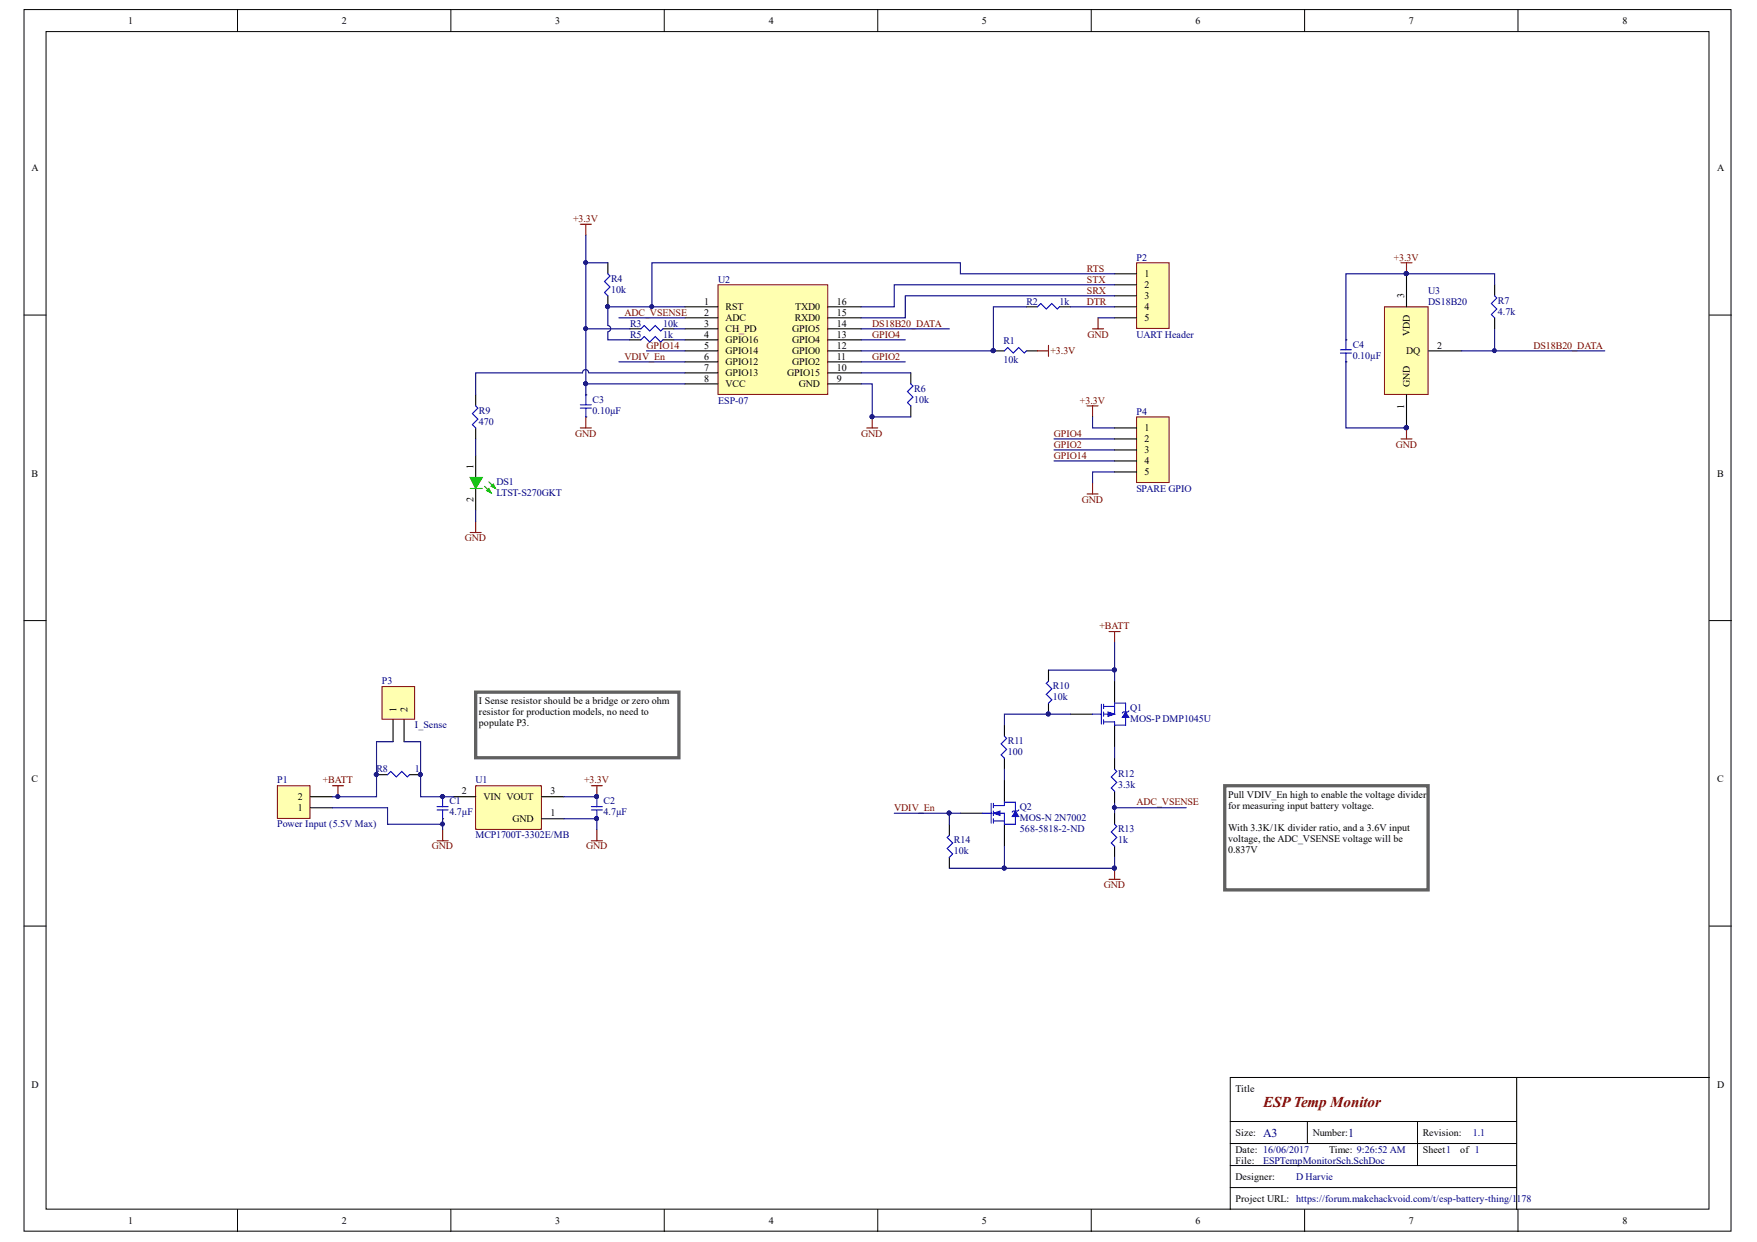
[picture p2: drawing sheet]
<svg xmlns="http://www.w3.org/2000/svg" width="297mm" height="210mm" viewBox="0 0 297 210" stroke-linecap="round" stroke-linejoin="round" font-family="sans-serif">
<defs><g id="words">
<text font-size="2.5" fill="#800000" x="213.5" y="187.1">ESPTempMonitor</text>
<g font-size="2" fill="#000080">
<text x="213.5" y="192.1">A3</text>
<text x="227.9" y="192.1">1</text>
</g>
<g font-size="1.7">
<text x="21.7" y="4.1">1</text>
<text x="57.8" y="4.1">2</text>
<text x="93.8" y="4.1">3</text>
<text x="130" y="4.1">4</text>
<text x="166" y="4.1">5</text>
<text x="202.1" y="4.1">6</text>
<text x="238.2" y="4.1">7</text>
<text x="274.3" y="4.1">8</text>
<text x="5.3" y="28.9">A</text>
<text x="290.3" y="28.9">A</text>
<text x="193.5" y="46.8">1</text>
<text x="119" y="51.5">1</text>
<text x="119" y="53.3">2</text>
<text x="122.7" y="52.4">RST</text>
<text x="134.4" y="52.4">TXD0</text>
<text x="141.5" y="53.3">15</text>
<text x="141.5" y="51.5">16</text>
<text x="193.5" y="48.7">2</text>
<text x="193.5" y="50.6">3</text>
<text x="193.5" y="52.4">4</text>
<text x="237.4" y="50.4" transform="rotate(-90 237.4 50.4)">3</text>
<text x="119" y="55.2">3</text>
<text x="119" y="57.1">4</text>
<text x="119" y="58.9">5</text>
<text x="122.7" y="54.3">ADC</text>
<text x="122.7" y="56.1">CH_PD</text>
<text x="122.7" y="58">GPIO16</text>
<text x="122.7" y="59.9">GPIO14</text>
<text x="133.9" y="59.9">GPIO0</text>
<text x="133.9" y="58">GPIO4</text>
<text x="133.9" y="56.1">GPIO5</text>
<text x="134.4" y="54.3">RXD0</text>
<text x="141.5" y="58.9">12</text>
<text x="141.5" y="57.1">13</text>
<text x="141.5" y="55.2">14</text>
<text x="193.5" y="54.3">5</text>
<text x="237.7" y="59.9">DQ</text>
<text x="238.3" y="56.8" transform="rotate(-90 238.3 56.8)">VDD</text>
<text x="243" y="58.9">2</text>
<text x="119" y="60.8">6</text>
<text x="119" y="62.6">7</text>
<text x="119" y="64.5">8</text>
<text x="122.7" y="61.7">GPIO12</text>
<text x="122.7" y="63.6">GPIO13</text>
<text x="122.7" y="65.4">VCC</text>
<text x="133.1" y="63.6">GPIO15</text>
<text x="133.9" y="61.7">GPIO2</text>
<text x="135" y="65.4">GND</text>
<text x="141.5" y="64.5">9</text>
<text x="141.5" y="62.6">10</text>
<text x="141.5" y="60.8">11</text>
<text x="238.3" y="65.4" transform="rotate(-90 238.3 65.4)">GND</text>
<text x="237.4" y="69.1" transform="rotate(-90 237.4 69.1)">1</text>
<text x="193.5" y="72.9">1</text>
<text x="193.5" y="74.7">2</text>
<text x="193.5" y="76.6">3</text>
<text x="5.3" y="80.6">B</text>
<text x="80" y="79.2" transform="rotate(-90 80 79.2)">1</text>
<text x="193.5" y="78.5">4</text>
<text x="193.5" y="80.3">5</text>
<text x="290.3" y="80.6">B</text>
<text x="80" y="84.9" transform="rotate(-90 80 84.9)">2</text>
<text x="81" y="119">I Sense resistor should be a bridge or zero ohm</text>
<text x="67" y="120.3" transform="rotate(-90 67 120.3)">1</text>
<text x="68.9" y="120.3" transform="rotate(-90 68.9 120.3)">2</text>
<text x="81" y="120.9">resistor for production models, no need to</text>
<text x="81" y="122.8">populate P3.</text>
<text x="5.3" y="132.2">C</text>
<text x="50.3" y="137">1</text>
<text x="50.3" y="135.2">2</text>
<text x="78.1" y="134.3">2</text>
<text x="81.7" y="135.2">VIN VOUT</text>
<text x="93.1" y="138">1</text>
<text x="93.1" y="134.3">3</text>
<text x="207.6" y="134.8">Pull VDIV_En high to enable the voltage divider</text>
<text x="207.6" y="136.7">for measuring input battery voltage.</text>
<text x="290.3" y="132.2">C</text>
<text x="86.6" y="138.9">GND</text>
<text x="207.6" y="140.4">With 3.3K/1K divider ratio, and a 3.6V input</text>
<text x="207.6" y="142.3">voltage, the ADC_VSENSE voltage will be</text>
<text x="207.6" y="144.1">0.837V</text>
<text x="5.3" y="183.8">D</text>
<text x="208.9" y="184.6">Title</text>
<text x="290.3" y="183.8">D</text>
<text x="208.9" y="192">Size:</text>
<text x="221.9" y="192">Number:</text>
<text x="240.5" y="192">Revision:</text>
<text x="208.9" y="194.8">Date: 16/06/2017</text>
<text x="208.9" y="196.6">File:</text>
<text x="224.7" y="194.8">Time: 9:26:52 AM</text>
<text x="240.5" y="194.8">Sheet1</text>
<text x="246.9" y="194.8">of 1</text>
<text x="208.9" y="199.4">Designer:</text>
<text x="208.9" y="203.2">Project URL: https://forum.makehackvoid.com/t/esp-battery-thing/1178</text>
<text x="21.7" y="206.9">1</text>
<text x="57.8" y="206.9">2</text>
<text x="93.8" y="206.9">3</text>
<text x="130" y="206.9">4</text>
<text x="166" y="206.9">5</text>
<text x="202.1" y="206.9">6</text>
<text x="238.2" y="206.9">7</text>
<text x="274.3" y="206.9">8</text>
</g>
<g font-size="1.7" fill="#800000">
<text x="96.9" y="37.5">+3.3V</text>
<text x="183.8" y="47.8">STX</text>
<text x="183.8" y="45.9">RTS</text>
<text x="235.6" y="44">+3.3V</text>
<text x="105.6" y="53.3">ADC_VSENSE</text>
<text x="183.8" y="51.5">DTR</text>
<text x="183.8" y="49.6">SRX</text>
<text x="109.3" y="58.9">GPIO14</text>
<text x="147.5" y="55.2">DS18B20_DATA</text>
<text x="147.5" y="57.1">GPIO4</text>
<text x="177.6" y="59.9">+3.3V</text>
<text x="183.9" y="57.1">GND</text>
<text x="259.2" y="58.9">DS18B20_DATA</text>
<text x="105.6" y="60.8">VDIV_En</text>
<text x="147.5" y="60.8">GPIO2</text>
<text x="182.6" y="68.2">+3.3V</text>
<text x="97.2" y="73.8">GND</text>
<text x="145.6" y="73.8">GND</text>
<text x="178.2" y="77.5">GPIO14</text>
<text x="178.2" y="73.8">GPIO4</text>
<text x="178.2" y="75.7">GPIO2</text>
<text x="236" y="75.7">GND</text>
<text x="182.9" y="85">GND</text>
<text x="78.6" y="91.5">GND</text>
<text x="185.9" y="106.4">+BATT</text>
<text x="54.6" y="132.4">+BATT</text>
<text x="98.7" y="132.4">+3.3V</text>
<text x="151.2" y="137">VDIV_En</text>
<text x="192.1" y="136.1">ADC_VSENSE</text>
<text x="73" y="143.6">GND</text>
<text x="99.1" y="143.6">GND</text>
<text x="186.6" y="150.1">GND</text>
</g>
<g font-size="1.7" fill="#000080">
<text x="103.3" y="47.6">R4</text>
<text x="121.4" y="47.8">U2</text>
<text x="192.1" y="44">P2</text>
<text x="103.3" y="49.5">10k</text>
<text x="173.5" y="51.5">R2</text>
<text x="179.1" y="51.5">1k</text>
<text x="241.5" y="49.6">U3</text>
<text x="241.5" y="51.5">DS18B20</text>
<text x="253.2" y="51.3">R7</text>
<text x="253.2" y="53.2">4.7k</text>
<text x="106.5" y="55.2">R3</text>
<text x="106.5" y="57.1">R5</text>
<text x="112.1" y="55.2">10k</text>
<text x="112.1" y="57.1">1k</text>
<text x="169.6" y="58.2">R1</text>
<text x="192.1" y="57.1">UART Header</text>
<text x="228.7" y="58.8">C4</text>
<text x="169.6" y="61.4">10k</text>
<text x="228.7" y="60.6">0.10µF</text>
<text x="81" y="69.9">R9</text>
<text x="81" y="71.8">470</text>
<text x="100.2" y="68.1">C3</text>
<text x="100.2" y="69.9">0.10µF</text>
<text x="121.4" y="68.2">ESP-07</text>
<text x="154.6" y="66.2">R6</text>
<text x="154.6" y="68.1">10k</text>
<text x="192.1" y="70.1">P4</text>
<text x="83.9" y="82">DS1</text>
<text x="83.9" y="83.9">LTST-S270GKT</text>
<text x="192.1" y="83.1">SPARE GPIO</text>
<text x="64.6" y="115.7">P3</text>
<text x="178" y="116.4">R10</text>
<text x="178" y="118.3">10k</text>
<text x="70.1" y="123.1">I_Sense</text>
<text x="170.4" y="125.7">R11</text>
<text x="191" y="120.1">Q1</text>
<text x="191" y="122">MOS-P DMP1045U</text>
<text x="63.6" y="130.5">R8</text>
<text x="70.1" y="130.5">1</text>
<text x="170.4" y="127.6">100</text>
<text x="189" y="131.3">R12</text>
<text x="46.9" y="132.4">P1</text>
<text x="76" y="135.9">C1</text>
<text x="76" y="137.8">4.7µF</text>
<text x="80.4" y="132.4">U1</text>
<text x="102" y="135.9">C2</text>
<text x="102" y="137.8">4.7µF</text>
<text x="172.4" y="136.9">Q2</text>
<text x="189" y="133.2">3.3k</text>
<text x="46.9" y="139.8">Power Input (5.5V Max)</text>
<text x="80.4" y="141.7">MCP1700T-3302E/MB</text>
<text x="161.3" y="142.5">R14</text>
<text x="172.4" y="140.6">568-5818-2-ND</text>
<text x="172.4" y="138.7">MOS-N 2N7002</text>
<text x="189" y="140.6">R13</text>
<text x="189" y="142.5">1k</text>
<text x="161.3" y="144.3">10k</text>
<text x="249" y="192">1.1</text>
<text x="213.5" y="196.6">ESPTempMonitorSch.SchDoc</text>
<text x="219.1" y="199.4">D Harvie</text>
</g>
</g></defs>
<g fill="#fff" stroke="#000" stroke-width=".17">
<path d="M4.1 1.6h288.5v206.5h-288.5z"/>
<path d="M7.8 5.3h281.1v199.1h-281.1z"/>
</g>
<g fill="none" stroke="#000" stroke-width=".17">
<path d="M40.2 1.6v3.7M76.2 1.6v3.7M112.3 1.6v3.7M148.4 1.6v3.7M184.5 1.6v3.7M220.6 1.6v3.7M256.6 1.6v3.7M4.1 53.3h3.7M289 53.3h3.7M4.1 104.9h3.7M289 104.9h3.7M4.1 156.5h3.7"/>
<path d="M289 156.5h3.7M208 189.5h48.4M208 193.3h48.4M208 197h48.4M221 189.5v3.8M239.6 189.5v7.5M256.4 182.1v22.3M289 182.1h-81v22.3M40.2 204.4v3.7M76.2 204.4v3.7M112.3 204.4v3.7M148.4 204.4v3.7"/>
<path d="M184.5 204.4v3.7M208 200.7h48.4M220.6 204.4v3.7M256.6 204.4v3.7"/>
</g>
<path d="M80.4 132.8h11.1v7.4h-11.1z" fill="#ffffb0" stroke="#800000" stroke-width=".17"/>
<path d="M76.7 134.7h3.7M91.6 138.4h3.7M91.6 134.7h3.7" fill="none" stroke="#000" stroke-width=".19"/>
<path d="M74.8 138.4v1.8M95.3 138.4h5.6v1.8M95.3 134.7h5.6" fill="none" stroke="#000080" stroke-width=".19"/>
<g fill="#000080" stroke="#000080" stroke-width=".17">
<circle cx="100.9" cy="134.6" r=".33"/>
<circle cx="100.9" cy="138.3" r=".33"/>
</g>
<path d="M73.9 142.1h1.9M74.8 140.2v1.9M100 142.1h1.8M100.9 140.2v1.9" fill="none" stroke="#800000" stroke-width=".19"/>
<path d="M46.9 132.8h5.5v5.5h-5.5z" fill="#ffffb0" stroke="#800000" stroke-width=".17"/>
<path d="M52.5 136.5h3.7M52.5 134.7h3.7M74.8 134.7h.1M74.8 138.4h.1M100.9 134.7h.1M100.9 138.4h.1" fill="none" stroke="#000" stroke-width=".19"/>
<path d="M56.2 136.5h9.3v2.8h9.3" fill="none" stroke="#000080" stroke-width=".19"/>
<g fill="#000080" stroke="#000080" stroke-width=".17">
<circle cx="74.8" cy="139.3" r=".34"/>
<circle cx="74.8" cy="134.6" r=".34"/>
<circle cx="100.9" cy="134.6" r=".33"/>
<circle cx="100.9" cy="138.3" r=".33"/>
<circle cx="57.1" cy="134.6" r=".34"/>
</g>
<path d="M73.9 136.9h1.9M73.9 136.3h1.9M74.8 134.7v1.6M74.8 136.9v1.5M100 136.9h1.8M100 136.3h1.8M100.9 134.7v1.6M100.9 136.9v1.5" fill="none" stroke="#00f" stroke-width=".19"/>
<path d="M56.2 132.8h1.9M57.1 132.8v1.9M100 132.8h1.8M100.9 132.8v1.9" fill="none" stroke="#800000" stroke-width=".19"/>
<path d="M121.4 48.1h18.5v18.6h-18.5z" fill="#ffffb0" stroke="#800000" stroke-width=".17"/>
<g fill="none" stroke="#000" stroke-width=".19">
<path d="M102.8 44.4v1.9M102.8 50v1.9M106.5 55.6h1.9M106.5 57.4h1.9M112.1 55.6h1.8M112.1 57.4h1.8M115.8 51.9h5.6M115.8 53.7h5.6M115.8 55.6h5.6M115.8 57.4h5.6M115.8 59.3h5.6M140 51.9h5.6"/>
<path d="M140 53.7h5.6M140 55.6h5.6M140 57.4h5.6M140 59.3h5.6M167.9 59.3h1.9M173.5 51.9h1.9M173.5 59.3h1.9M179.1 51.9h1.9M99 66.7h.1M99 70.5h.1M115.8 61.2h5.6M115.8 63h5.6"/>
<path d="M115.8 64.9h5.6M140 61.2h5.6M140 63h5.6M140 64.9h5.6M154 63v1.9M154 68.6v1.9"/>
</g>
<path d="M98.1 37.9h1.9M99 37.9v1.9M175.4 59.3h1.9M177.3 58.4v1.8M98.1 72.3h1.9M99 70.5v1.8M146.5 72.3h1.9M147.5 70.5v1.8" fill="none" stroke="#800000" stroke-width=".19"/>
<g fill="#000080" stroke="#000080" stroke-width=".17">
<circle cx="147.4" cy="70.4" r=".34"/>
<circle cx="99" cy="64.8" r=".34"/>
<circle cx="99" cy="55.5" r=".34"/>
<circle cx="167.9" cy="59.3" r=".34"/>
<circle cx="102.7" cy="51.8" r=".33"/>
<circle cx="99" cy="44.4" r=".34"/>
</g>
<path d="M102.8 46.3l.3 .3-.9 1 .9 .9-.9 .9 .6 .6M108.4 55.6l.5-.6 .9 .9 1-.9 .9 .9 .4-.3M108.4 57.4l.5-.5 .9 .9 1-.9 .9 .9 .4-.4M169.8 59.3l.6-.6 .9 1 .9-1 1 1 .3-.4M175.4 51.9l.6-.6 .9 .9 .9-.9 .9 .9 .4-.3M98.1 69h1.9M98.1 68.4h1.9M99 66.7v1.7M99 69v1.5M154 64.9l.4 .4-1 .9 1 .9-1 .9 .6 .6" fill="none" stroke="#00f" stroke-width=".19"/>
<path d="M99 39.8v25.1h16.8M99 55.6h7.5M99 44.4h3.8M102.8 56.1v1.3h3.7M113.9 55.6h1.9M113.9 57.4h1.9M115.8 51.9h-13v3.1a.52 .52 0 0 1 .4 .5 .52 .52 0 0 1-.4 .6M173.5 51.9h-5.6v7.4h-22.3M99 64.9v1.8M145.6 64.9h1.9v5.6h6.5M145.6 63h8.4" fill="none" stroke="#000080" stroke-width=".19"/>
<path d="M192.2 44.4h5.5v11.1h-5.5z" fill="#ffffb0" stroke="#800000" stroke-width=".17"/>
<path d="M188.4 46.3h3.8M188.4 48.1h3.8M188.4 50h3.8M188.4 51.9h3.8M188.4 53.7h3.8M80.4 66.7v1.9M80.4 72.3v1.9M80.4 77v3.7M80.4 82.6v3.7" fill="none" stroke="#000" stroke-width=".19"/>
<path d="M181 51.9h7.4M185.6 53.7h2.8M188.4 46.3h-26v-1.9h-52.2v7.5M188.4 48.1h-37.2v3.8h-5.6M188.4 50h-35.4v3.7h-7.4M80.4 74.2v2.8M80.4 86.3v1.8" fill="none" stroke="#000080" stroke-width=".19"/>
<circle cx="110.2" cy="51.8" r=".34" fill="#000080" stroke="#000080" stroke-width=".17"/>
<path d="M184.7 55.6h1.9M185.6 53.7v1.9M79.5 90h1.8M80.4 88.1v1.9" fill="none" stroke="#800000" stroke-width=".19"/>
<path d="M79.5 82.6h2M81.9 82.2l1.1 1.1M82.7 81.4l1.1 1.2" fill="none" stroke="#00bf00" stroke-width=".19"/>
<g fill="#00bf00" stroke="#00bf00" stroke-width=".19">
<path d="M82.3 82.9l.4-.3 .3 .7z"/>
<path d="M83 82.2l.4-.4 .4 .8z"/>
<path d="M79.5 80.7h2l-1.1 1.9z"/>
</g>
<path d="M80.4 68.6l.4 .4-.9 .9 .9 .9-.9 1 .5 .5" fill="none" stroke="#00f" stroke-width=".19"/>
<path d="M234.1 51.9h7.3v14.8h-7.3z" fill="#ffffb0" stroke="#800000" stroke-width=".17"/>
<path d="M227.5 57.4h.1M237.8 46.3v5.6M241.5 59.3h5.6M252.7 48.1v1.9M252.7 53.7v1.9M227.5 61.2h.1M237.8 66.7v5.6M63.7 130.9h1.8M69.2 130.9h1.9" fill="none" stroke="#000" stroke-width=".19"/>
<g fill="#000080" stroke="#000080" stroke-width=".17">
<circle cx="237.7" cy="72.3" r=".34"/>
<circle cx="237.7" cy="46.2" r=".34"/>
<circle cx="252.6" cy="59.3" r=".33"/>
<circle cx="71.1" cy="130.9" r=".33"/>
<circle cx="63.6" cy="130.9" r=".33"/>
</g>
<path d="M236.9 44.4h1.8M237.8 44.4v1.9M236.9 74.2h1.8M237.8 72.3v1.9" fill="none" stroke="#800000" stroke-width=".19"/>
<path d="M226.6 59.7h1.9M226.6 59.1h1.9M227.5 57.4v1.7M227.5 59.7v1.5M252.7 50l.4 .4-1 .9 1 .9-1 1 .6 .5M65.5 130.9l.6-.5 .9 .9 .9-.9 1 .9 .3-.4" fill="none" stroke="#00f" stroke-width=".19"/>
<path d="M145.6 55.6h14.9M247.1 59.3h24.2M252.7 48.1v-1.8h-25.2v11.1M252.7 55.6v3.7M99.5 63a.51 .51 0 0 0-.5-.5 .51 .51 0 0 0-.5 .5h-18.1v3.7M99.6 63h16.2M227.5 61.2v11.1h10.3" fill="none" stroke="#000080" stroke-width=".19"/>
<path d="M64.6 116h5.5v5.6h-5.5z" fill="#ffffb0" stroke="#800000" stroke-width=".17"/>
<path d="M177.3 113.3v1.8M177.3 118.8v1.9M188.4 115.1v3.7M66.4 121.6v3.7M68.3 121.6v3.7M181 120.7h3.7M188.4 122.6v3.7M188.4 137.4v1.9M188.4 143v1.9" fill="none" stroke="#000" stroke-width=".19"/>
<g fill="none" stroke="#000080" stroke-width=".19">
<path d="M109.3 59.3h6.5M145.6 57.4h7.4M104.6 61.2h11.2M145.6 61.2h7.4M178.2 74.2h10.2M178.2 76h10.2M178.2 77.9h10.2M184.7 70.5v1.8h3.7M188.4 79.8h-3.7v1.8M188.4 108.6v4.7h-11.1M66.4 125.3h-2.7v9.4h-7.5M68.3 125.3h2.8v9.4h5.6"/>
<path d="M188.4 135.6v1.8"/>
</g>
<path d="M183.8 68.6h1.8M184.7 68.6v1.9M183.8 83.5h1.8M184.7 81.6v1.9M187.5 106.7h1.9M188.4 106.7v1.9M187.5 148.6h1.9M188.4 146.7v1.9" fill="none" stroke="#800000" stroke-width=".19"/>
<path d="M177.3 115.1l-.4 .4 .9 .9-.9 .9 .9 1-.5 .5M186.2 119v3.4M186.6 119.4h1.8M186.6 119v.8M184.7 120.7h1.5M186.6 120.3v.8M186.6 121.6v.8M188.4 139.3l.4 .4-.9 .9 .9 .9-.9 1 .5 .5M190.3 120.3v-1.5h-1.9v1.9h-1.8M190.3 121.3v1.3h-1.9v-.6h-1.8M190.9 120.1l-.2 .2h-.8l-.2 .2" fill="none" stroke="#00f" stroke-width=".19"/>
<g fill="#00f" stroke="#00f" stroke-width=".17">
<path d="M187.3 120.3l1.1 .4-1.1 .4z"/>
<path d="M190.3 120.3l.6 1h-1.2z"/>
</g>
<g fill="#000080" stroke="#000080" stroke-width=".17">
<circle cx="188.4" cy="113.2" r=".34"/>
<circle cx="188.4" cy="146.7" r=".34"/>
<circle cx="177.2" cy="120.7" r=".34"/>
</g>
<path d="M192.2 70.5h5.5v11.1h-5.5z" fill="#ffffb0" stroke="#800000" stroke-width=".17"/>
<path d="M188.4 72.3h3.8M188.4 74.2h3.8M188.4 76h3.8M188.4 77.9h3.8M188.4 79.8h3.8M160.5 139.3v1.9M162.4 137.4h3.7M169.8 122.6v1.8M169.8 128.1v1.9M169.8 131.9v3.7M169.8 139.3v3.7M160.5 144.9v1.8" fill="none" stroke="#000" stroke-width=".19"/>
<path d="M166.1 137.4h1.5M167.6 135.8v3.3M167.9 136.1h1.9v-.5h1.9v1.5M167.9 137.4h1.9v1.9h1.9v-1.3M167.9 138.7h1.9M167.9 135.8v.7M167.9 137.1v.7M167.9 138.4v.7M169.8 124.4l.4 .4-1 .9 1 1-1 .9 .6 .5M172.2 136.9l-.2 .2h-.7l-.2 .2M160.5 141.2l-.4 .3 1 1-1 .9 1 .9-.6 .6" fill="none" stroke="#00f" stroke-width=".19"/>
<g fill="#00f" stroke="#00f" stroke-width=".17">
<path d="M167.9 137.4l1.2-.3v.7z"/>
<path d="M171.7 137.1l.5 .9h-1.1z"/>
</g>
<path d="M104.6 53.7h11.2M162.4 137.4h-1.9v1.9M169.8 130v1.9M188.4 136.5h12.1M160.5 146.7h9.3M169.8 143v3.7h18.6v-1.8" fill="none" stroke="#000080" stroke-width=".19"/>
<g fill="#000080" stroke="#000080" stroke-width=".17">
<circle cx="169.8" cy="146.7" r=".34"/>
<circle cx="188.4" cy="146.7" r=".34"/>
<circle cx="160.4" cy="137.4" r=".33"/>
<circle cx="188.4" cy="136.5" r=".34"/>
</g>
<path d="M207.1 132.8h34.3v17.6h-34.3z" fill="#fff" stroke="#606060" stroke-width=".56"/>
<path d="M188.4 128.1v1.9M188.4 133.7v1.9" fill="none" stroke="#000" stroke-width=".19"/>
<path d="M188.4 130l.4 .4-.9 .9 .9 .9-.9 1 .5 .5" fill="none" stroke="#00f" stroke-width=".19"/>
<path d="M80.4 117h34.4v11.1h-34.4z" fill="#fff" stroke="#606060" stroke-width=".56"/>
<path d="M188.4 113.3v1.8M151.2 137.4h9.3M181 120.7h-11.2v1.9M188.4 126.3v1.8" fill="none" stroke="#000080" stroke-width=".19"/>
<g fill="#000080" stroke="#000080" stroke-width=".17">
<circle cx="160.4" cy="137.4" r=".33"/>
<circle cx="188.4" cy="113.2" r=".34"/>
</g>
<use href="#words"/>
</svg>
